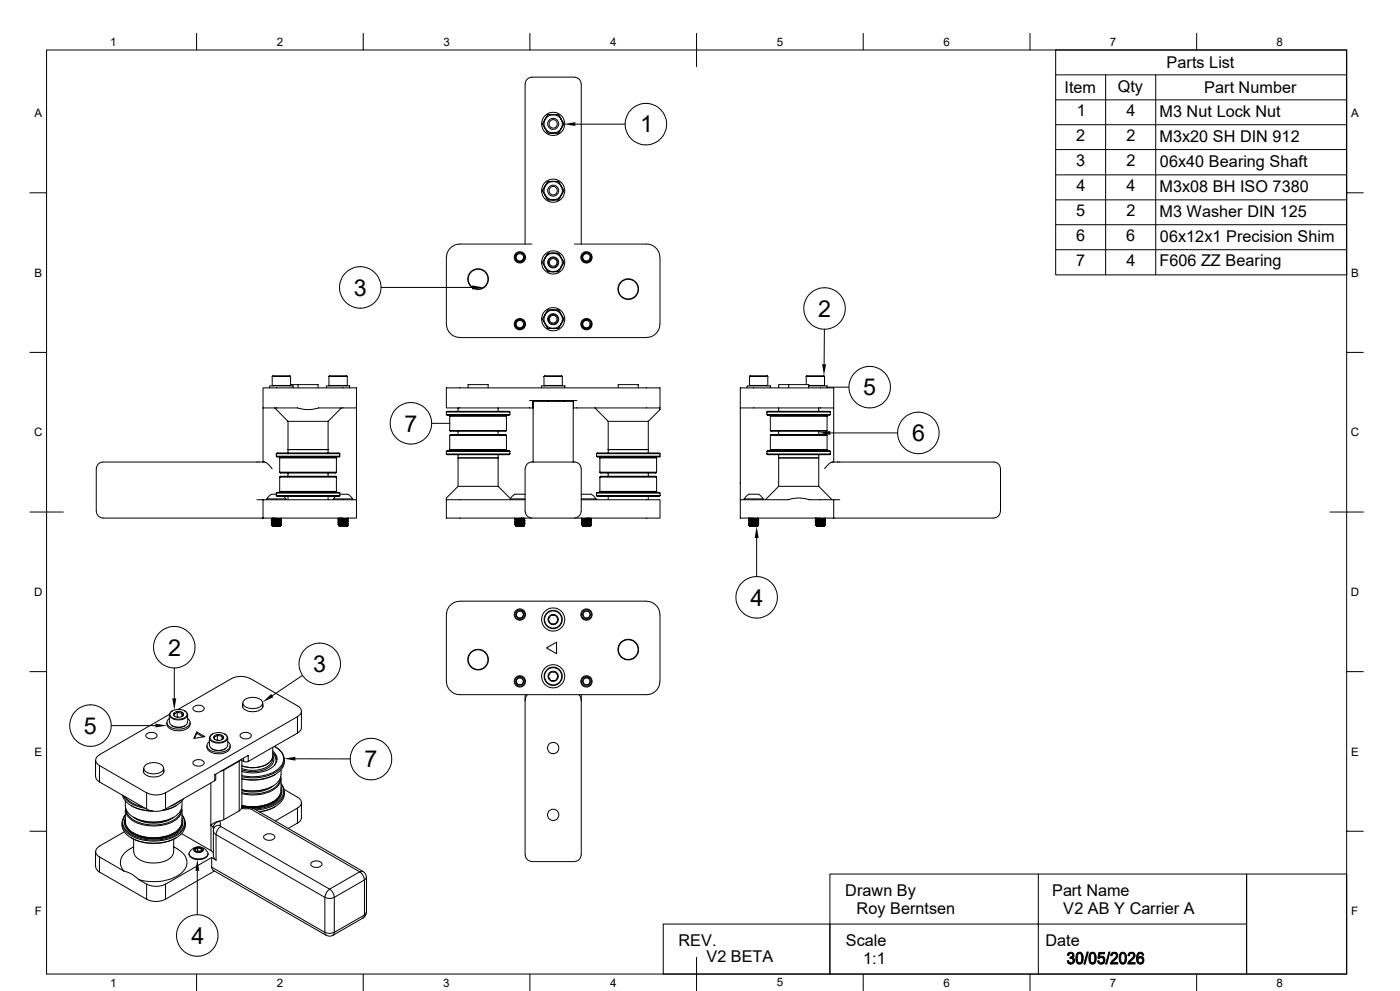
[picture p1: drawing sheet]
<svg xmlns="http://www.w3.org/2000/svg" width="420mm" height="297mm" viewBox="0 0 420 297" stroke-linecap="round" stroke-linejoin="round" font-family="sans-serif">
<defs><g id="words">
<g font-size="7">
<text x="192.1" y="39.7">1</text>
<text x="106.1" y="88.6">3</text>
<text x="245.5" y="95">2</text>
<text x="259" y="118.5">5</text>
<text x="121.3" y="129.4">7</text>
<text x="273.6" y="132.2">6</text>
<text x="225.2" y="181.5">4</text>
<text x="50.4" y="196.5">2</text>
<text x="94" y="201.4">3</text>
<text x="25.2" y="219.9">5</text>
<text x="109.3" y="230">7</text>
<text x="57.4" y="282.9">4</text>
</g>
<g font-size="4.9">
<text x="350" y="20.4">Parts List</text>
<text x="319.4" y="27.9">Item</text>
<text x="335.3" y="27.4">Qty</text>
<text x="361.3" y="27.9">Part Number</text>
<text x="323" y="34.8">1</text>
<text x="337.9" y="34.8">4</text>
<text x="347.8" y="34.9">M3 Nut Lock Nut</text>
<text x="322.9" y="42.3">2</text>
<text x="337.9" y="42.3">2</text>
<text x="347.8" y="42.4">M3x20 SH DIN 912</text>
<text x="322.8" y="49.7">3</text>
<text x="337.9" y="49.7">2</text>
<text x="348" y="49.9">06x40 Bearing Shaft</text>
<text x="322.9" y="57.3">4</text>
<text x="337.9" y="57.3">4</text>
<text x="347.8" y="57.5">M3x08 BH ISO 7380</text>
<text x="322.8" y="64.8">5</text>
<text x="337.9" y="64.8">2</text>
<text x="347.8" y="64.9">M3 Washer DIN 125</text>
<text x="322.9" y="72.3">6</text>
<text x="337.9" y="72.3">6</text>
<text x="348" y="72.4">06x12x1 Precision Shim</text>
<text x="322.8" y="79.7">7</text>
<text x="337.9" y="79.7">4</text>
<text x="347.8" y="79.8">F606 ZZ Bearing</text>
<text x="253.6" y="268.4">Drawn By</text>
<text x="315.6" y="268.4">Part Name</text>
<text x="257" y="273.9">Roy Berntsen</text>
<text x="319" y="273.9">V2 AB Y Carrier A</text>
<text x="203.6" y="283.5">REV.</text>
<text x="253.7" y="283.5">Scale</text>
<text x="313.6" y="283.5">Date</text>
<text x="212" y="288.5">V2 BETA</text>
<text x="259" y="289">1:1</text>
</g>
<g font-size="3.5">
<text x="33" y="13.7">1</text>
<text x="83" y="13.7">2</text>
<text x="133" y="13.7">3</text>
<text x="183" y="13.7">4</text>
<text x="233" y="13.7">5</text>
<text x="283" y="13.7">6</text>
<text x="333" y="13.7">7</text>
<text x="383" y="13.7">8</text>
<text x="10.3" y="35.1">A</text>
<text x="405.3" y="35.1">A</text>
<text x="10.3" y="83">B</text>
<text x="405.3" y="83">B</text>
<text x="10.2" y="130.8">C</text>
<text x="405.2" y="130.8">C</text>
<text x="10.2" y="178.6">D</text>
<text x="405.2" y="178.6">D</text>
<text x="10.3" y="226.4">E</text>
<text x="405.3" y="226.4">E</text>
<text x="10.4" y="274.3">F</text>
<text x="405.4" y="274.3">F</text>
<text x="33" y="295.7">1</text>
<text x="83" y="295.7">2</text>
<text x="133" y="295.7">3</text>
<text x="183" y="295.7">4</text>
<text x="233" y="295.7">5</text>
<text x="283" y="295.7">6</text>
<text x="333" y="295.7">7</text>
<text x="383" y="295.7">8</text>
</g>
</g></defs>
<g fill="none" stroke="#000" stroke-width=".3">
<path d="M14 15h390v276.9h-390zM59 10v5M109 10v5M159 10v5M209 10v10M259 10v5M309 10v5M359 10v5M404 15h-87.3v67.4h87.3M157.5 25.1v48.1M159.6 23.2a2.02 2.02 0 0 0-2 1.9M159.6 23.1h12.7"/>
<path d="M163.5 38.4l.1 .2M163.5 38.5l.1 .1M163.5 35.8l-.3 .4a1.42 1.42 0 0 0 .2 2.2l.1 .1M163.6 35.8l-.4 1.3 .4 1.4M163.6 35.6l-.1 .2M163.6 35.7l-.1 .1M163.6 38.6l.2 .4a1.1 1.1 0 0 0 1.6 .9h.5M163.6 35.8l-.2 .3a1.24 1.24 0 0 0-.2 1.7l.4 .7M163.6 38.5l.2 .5a1.05 1.05 0 0 0 1.5 .9h.6M163.6 38.5l1 1 1.3 .4M165.9 34.3h-.5a1.11 1.11 0 0 0-1.6 .9l-.2 .5M165.9 39.9h.1"/>
<path d="M165.9 34.3h.1M165.9 34.4l1.4 .4 1 .9M165.9 34.4l-1.4 .4-.9 .9M165.9 34.4h.6a1.07 1.07 0 0 1 1.5 .8l.5 .9a1.24 1.24 0 0 1 .2 1.7l-.4 .7M165.9 34.4h-.5a1.07 1.07 0 0 0-1.5 .8l-.3 .6M165.9 39.9h1.7M166 34.3h.5a1.11 1.11 0 0 1 1.6 .9l.2 .5M166 39.9h1.6M168.3 35.7l.4 1.4-.4 1.4M168.3 38.5l-1 1-1.4 .3M168.3 35.6l.1 .2M168.3 38.6l-.7 1.3"/>
<path d="M168.3 35.7l.1 .1M168.3 38.5l-.7 1.4M168.4 38.4l-.1 .2M168.4 35.8l.3 .4a1.42 1.42 0 0 1-.3 2.2v.1M168.4 38.5l-.1 .1M172.3 23.2a2.02 2.02 0 0 1 2 1.9M172.6 37.2h14.9M174.4 25.1v48.1M316.7 22.4h87.3M316.7 29.9h87.3M316.7 37.4h87.3M331.7 22.4v60"/>
<path d="M346.7 22.4v60M9 57.8h5M163.5 58.5l.1 .1M163.6 55.8l-.4 1.3 .4 1.4M163.6 55.7l-.1 .1M163.6 55.7l-.4 .5a1.15 1.15 0 0 0 0 1.9l.3 .4M163.6 58.6l.2 .4a1.06 1.06 0 0 0 1.3 .9h.8M163.6 55.8l-.2 .3a1.23 1.23 0 0 0-.2 1.8l.6 1.1a1.05 1.05 0 0 0 1.5 .9h.6M163.6 58.5l1 1 1.3 .4M165.9 54.4h-.5a1.38 1.38 0 0 0-1.8 1.2v.1M165.9 59.9h.1M165.9 54.4h.1"/>
<path d="M165.9 54.4l1.4 .4 1 1M165.9 54.4l-1.4 .4-.9 1M165.9 54.4h-.5a1.07 1.07 0 0 0-1.5 .8l-.3 .6M165.9 54.4h.6a1.07 1.07 0 0 1 1.5 .8l.3 .6M165.9 59.9h1.7M166 59.9h1.6M166 54.4h.5a1.38 1.38 0 0 1 1.8 1.2v.1M168.3 55.8l.4 1.3-.4 1.4M168.3 58.5l-1 1-1.4 .4M168.3 55.7l.1 .1M168.3 55.7l.4 .5a1.15 1.15 0 0 1 0 1.9l-.3 .4M168.3 58.6l-.7 1.3"/>
<path d="M168.3 55.8l.2 .3a1.23 1.23 0 0 1 .2 1.8l-.4 .6M168.3 58.5l-.7 1.4M168.4 58.5l-.1 .1M316.7 59.9h87.3M316.7 44.8h87.3M316.7 52.4h87.3M404 57.8h5M133.9 77.1v20.1M156.9 77.8l.2-.8-.1 .9-.5 .6-.8 .2-.6-.3-.7-1.1 .4-1.2 .9-.5 1.2 .4 .5 .9v.7l-.4 .6M156.9 77.9l-.7 .5-1.1-.3-.5-.8 .3-1 .8-.5 1.2 .3 .5 .9v.6l-.4 .6M157 78.2l-1 .4M159.6 73.2h-21.7a4 4 0 0 0-4 3.9"/>
<path d="M163.5 80l.1 .1M163.5 77.3l-.3 .4a1.42 1.42 0 0 0 .2 2.2l.2 .2M163.6 77.3l-.4 1.4 .4 1.4M163.6 77.2l-.1 .1M163.6 77.3l-.2 .3a1.23 1.23 0 0 0-.2 1.8l.4 .6M165.9 75.9h-.5a1.37 1.37 0 0 0-1.8 1.2v.1M165.9 75.9h.1M165.9 75.9l1.4 .4 1 1M165.9 75.9l-1.4 .4-.9 1M165.9 75.9h-.5a1.07 1.07 0 0 0-1.5 .8l-.3 .6M165.9 75.9h.6a1.07 1.07 0 0 1 1.5 .8l.3 .6M166 75.9h.5a1.37 1.37 0 0 1 1.8 1.2v.1"/>
<path d="M168.3 77.3l.4 1.4-.4 1.3M168.3 77.2l.1 .1M168.3 77.3l.2 .3a1.23 1.23 0 0 1 .2 1.8l-.4 .6M168.4 80l-.1 .1M168.4 77.3l.3 .4a1.42 1.42 0 0 1-.3 2.2l-.1 .2M172.3 73.2h21.7a4 4 0 0 1 4 3.9M177 78.2l-1.1 .4M177.1 77l-.2 .8M177.1 77l.1 .6-.4 .6-1 .5-1-.6-.3-1.2 .3-.8 .5-.3 .8-.2 .6 .2 .5 .6 .3 .6-.1 .7-.4 .5 .3-.4 .1-.8-.4-.8-.5-.3-.7-.1-.6 .2-.4 .5-.1 .9 .3 .7 .6 .3 .7-.1 .6-.4M198 77.1v20.1M316.7 67.4h87.3M316.7 74.8h87.3"/>
<path d="M114.3 86.1h27.3M133.9 97.2a4 4 0 0 0 4 3.9M154.8 96.1l.7-.4h.8l.9 .6 .2 1.1-.4 .8 .4-1.2-.7-1-1-.2-.6 .3-.4 .6-.1 .7 .3 .6 .8 .4 .6-.1a1.3 1.3 0 0 0 .8-1.3v.7l-.3 .6-.6 .3h-.8l-.5-.3-.4-.7-.1-.7zM157 98.2l-1 .4M163.5 97l.1 .2M163.5 97l.1 .1M163.5 94.3l-.3 .4a1.15 1.15 0 0 0 0 1.9l.3 .4M163.6 94.3l-.4 1.4 .4 1.4M163.6 94.2l-.1 .2M163.6 94.2l-.1 .1M163.6 97.1l.2 .4a1.13 1.13 0 0 0 1.3 1h.8M163.6 80.1l.2 .4a1.06 1.06 0 0 0 1.3 .9h.8"/>
<path d="M163.6 80l.2 .5a1.05 1.05 0 0 0 1.5 .9h.6M163.6 94.3l-.2 .3a1.23 1.23 0 0 0-.2 1.8l.4 .6M163.6 97l.2 .5a1.1 1.1 0 0 0 1.5 .9h.6M163.6 80l1 1 1.3 .4M163.6 97l1 1 1.3 .4M165.9 92.9h-.5a1.38 1.38 0 0 0-1.8 1.2v.1M165.9 98.5h.1M165.9 92.9h.1M165.9 81.4h.1M165.9 92.9l1.4 .4 1 1M165.9 93l-1.4 .3-.9 1M165.9 92.9h-.5a1.04 1.04 0 0 0-1.6 .9l-.2 .5"/>
<path d="M165.9 92.9h.6a1.04 1.04 0 0 1 1.6 .9l.2 .5M166 92.9h.5a1.38 1.38 0 0 1 1.8 1.2v.1M168.3 80.1l-1 .9-1.4 .4M168.3 94.3l.4 1.4-.4 1.3M168.3 97.1l-1 .9-1.4 .4M168.3 94.2l.1 .2M168.3 97.1l-.2 .4a1.13 1.13 0 0 1-1.3 1h-.8M168.3 80.1l-.2 .4a1.06 1.06 0 0 1-1.3 .9h-.8M168.3 94.2l.1 .1M168.3 80l-.2 .5a1.05 1.05 0 0 1-1.5 .9h-.7M168.3 94.3l.2 .3a1.23 1.23 0 0 1 .2 1.8l-.4 .6M168.3 97l-.2 .5a1.1 1.1 0 0 1-1.5 .9h-.7"/>
<path d="M168.4 97l-.1 .2M168.4 94.3l.3 .4a1.15 1.15 0 0 1 0 1.9l-.3 .4M168.4 97l-.1 .1M177 98.2l-1.1 .4M177.1 97l-.2 .8M177.1 97l-.1 1-1.1 .7-.6-.2-.6-.5-.2-1.1 .6-1 1.3-.2 .6 .4 .4 .7v.7l-.4 .7 .4-.8v-.6l-.9-1h-.8l-.5 .3-.4 .5-.1 .8 .5 .8 .5 .2 .6-.1 .6-.5M198 97.2a4 4 0 0 1-4 3.9M247.3 98.7l-.1 10.4M9 105.6h5M78.9 116.2h28v6.1h-11.4l-2.7 .5-1.7-.1-1.8-.4h-10.4zM80.9 116.2v-.5h7v.5M81.7 112.8l.1-.2h5.2l.2 .2"/>
<path d="M81.7 112.8h5.5M81.7 115.5h5.5M81.7 112.8v2.7l.1 .2M87.2 115.3h2.2v.9M87.2 112.8v2.7M87.2 115.5l-.2 .2M89.4 115.3h6v.9M97.9 116.2v-.5h7v.5M98.7 112.8l.1-.2h5.2l.2 .2M98.7 112.8h5.5M98.7 115.5h5.5M98.7 112.8l.1 2.9"/>
<path d="M104.2 112.8v2.7M104.2 115.5l-.2 .2M137.9 101.2h56.1M140.4 116.2v-.9h6v.9M162.4 116.2v-.5h7.1v.5M163.2 112.8l.2-.2h5.1l.2 .2M163.2 112.8h5.5M163.2 115.5h5.5M163.2 112.8v2.7l.2 .2M168.7 112.8v2.7M168.7 115.5l-.2 .2M185.5 116.2v-.9h6v.9"/>
<path d="M224.1 116.2v-.5h7v.5M224.8 112.8l.2-.2h5.2l.1 .2M224.8 112.8h5.5M224.8 115.5h5.5M224.8 112.8v2.7l.2 .2M230.3 112.8v2.7M230.3 115.5l-.1 .2M236.6 115.3h-3v.9M236.6 115.3h6v.9M236.6 115.3v.9M241.9 112.8l.1-.2h5.2l.2 .2M241.9 112.8h5.5"/>
<path d="M241.9 112.8v2.5M242.6 115.7h5.5v.5M242.6 115.5h4.8M247.4 112.8v2.7M247.4 115.5l-.2 .2M248.1 116h6.5M404 105.6h5M78.9 122.3v16.2M82.4 122.3l4 4M82.9 136.7l.2 .2h18.6l.2-.2M82.9 136.7h19M82.9 136l.2-.2h18.6l.2 .2"/>
<path d="M82.9 136h19M82.9 136v.7M83.9 137.2h17M83.9 137.2v4.3M84 137.1h16.8M84 136.9v.2M84 137.1l-.1 .1M86.4 126.3h12M86.4 134.7h12M86.4 126.3v9.5M98.4 134.7v1.1M100.8 136.9v.2"/>
<path d="M100.8 137.1l.1 .1M100.9 137.2v4.3M101.9 136v.7M102.4 122.3l-4 4v8.4M106.9 122.3v27.5M129.5 126.9h5.5M133.9 124.2l.3 .3h18.5l.3-.3M133.9 124.2h19.1M133.9 123.5l.3-.2h18.5l.3 .2M133.9 123.5h19.1M133.9 135.3l.3-.3h18.5l.3 .3M133.9 135.3h19.1"/>
<path d="M133.9 136.1l.3 .2h18.5l.3-.2M133.9 136.1h19.1M133.9 123.5v.7M133.9 135.3v.8M134.9 129l.2 .2h16.6l.2-.2M134.9 129h17M134.9 124.7h17M134.9 130.5l.2-.2h16.6l.2 .2M134.9 130.5h17M134.9 134.8h17M134.9 124.7v4.3M134.9 130.5v4.3"/>
<path d="M134.9 134.8l.1 .1M135 124.6h16.8M135 134.9h16.8M135 124.5v.1M135 134.9v.1M135 124.6l-.1 .1M137.4 137.2h12M137.4 137.2v8.6l-3.5 3.5v.5M137.4 122.3v1M137.4 129.2v1.1M137.4 136.3v.9M149.4 122.3v1"/>
<path d="M149.4 129.2v1.1M149.4 136.3v9.5M151.8 124.5v.1M151.8 134.9v.1M151.8 124.6l.1 .1M151.9 124.7v4.3M151.9 130.5v4.3M151.9 134.8l-.1 .1M153 123.5v.7M153 135.3v.8M158.8 120.1h14.3M159.9 120.1v2.2h-26v-6.1h64.1v6.1h-26v-2.2"/>
<path d="M159.9 138.5v-18.2h12.1v18.2M164.5 120.1v.2M167.4 120.1v.2M178.5 122.3l4 4M178.9 136.7l.3 .2h18.5l.3-.2M178.9 136.7h19.1M178.9 136l.3-.2h18.5l.3 .2M178.9 136h19.1M178.9 136v.7M180 137.2h17M180 137.2v4.3M180.1 137.1h16.7"/>
<path d="M180.1 136.9v.2M180.1 137.1l-.1 .1M182.5 126.3h12M182.5 134.7h12M182.5 126.3v9.5M194.5 134.7v1.1M196.8 136.9v.2M196.8 137.1l.2 .1M197 137.2v4.3M198 122.3v.5l-3.5 3.5v8.4M198 136v.7M222.1 122.3h28"/>
<path d="M230.1 124.2l.2 .3h18.6l.2-.3M230.1 124.2h19M230.1 123.5l.2-.2h18.6l.2 .2M230.1 123.5h19M230.1 135.3l.2-.3h18.6l.2 .3M230.1 135.3h19M230.1 136.1l.2 .2h18.6l.2-.2M230.1 136.1h19M230.1 123.5v.7M230.1 135.3v.8M231.1 129l.2 .2h16.6l.2-.2M231.1 129h17"/>
<path d="M231.1 124.7h17M231.1 130.5l.2-.2h16.6l.2 .2M231.1 130.5h17M231.1 134.8h17M231.1 124.7v4.3M231.1 130.5v4.3M231.1 134.8l.1 .1M231.2 124.6h16.8M231.2 134.9h16.8M231.2 124.5v.1M231.2 134.9v.1M231.2 124.6l-.1 .1"/>
<path d="M233.6 137.2h12M233.6 137.2v8.6l-4 4M233.6 122.3v1M233.6 129.2v1.1M233.6 136.3v.9M245.6 122.3v1M245.6 129.2v1.1M245.6 136.3v9.5M248 124.5v.1M248 134.9v.1M248 124.6l.1 .1M248.1 124.7v4.3"/>
<path d="M248.1 130.5v4.3M248.1 134.8l-.1 .1M249.1 123.5v.7M249.1 135.3v.8M249.1 129.8h20.1M250.1 138.5v-22.3h-28v39.1h4M9 153.5h10M28.9 140.5v12.7M28.9 153.2a2.02 2.02 0 0 0 2 2l48 .1M28.9 140.5a2.02 2.02 0 0 1 2-2h48.6l1.1 .7 1 1.3M77.1 149.8h1.8M78.9 155.3h4"/>
<path d="M78.9 155.3v-5.5h28v5.5h-4M80.1 149.8v-.3h5.7v.3M81.4 148.1h1.5M81.4 148.2l-1.3 1.4M81.4 155.6v.1M81.4 156.1h.1M81.4 156.6h.1M81.4 157.1h.1M81.4 157.1l.3 .3M81.4 156.6l.3 .2M81.4 156.2l.3 .1M81.4 155.7l.3 .1"/>
<path d="M81.5 157.5l.3 .3 2.3-.2M81.6 155.3h.1M81.7 155.3v.1M81.7 155.8v.1M81.7 156.3v.1M81.7 156.8v.1M81.7 157.3v.1M81.7 157.4l-.2 .1M81.7 156.9l-.3 .2M81.7 156.4l-.3 .1M81.7 155.9l-.3 .2M81.7 155.4l-.3 .2"/>
<path d="M82.1 155.3h-.4M82.9 155.3h20M82.9 155.3l-1.2 .1M82.9 147.8l.2-.2h18.6l.2 .2M82.9 147.8h19M82.9 148.5l.2 .3h18.6l.2-.3M82.9 148.5h19M82.9 147.8v.7M83.9 141.5l.2 .3h16.6l.2-.3M83.9 141.5h17M83.9 143l.2-.3h16.6l.2 .3M83.9 143h17"/>
<path d="M83.9 147.3h17M83.9 143v4.3M83.9 147.3l.1 .1M83.9 157.4h.5M83.9 157.4l-2.4 .1M84 147.4h16.8M84 147.4v.2M84.1 157.6l-1.4 .1M84.1 157.1l-2.4 .2M84.1 156.6l-2.4 .2M84.1 156.1l-2.4 .2M84.1 155.6l-2.4 .2"/>
<path d="M84.1 157.6l-.5 .1M84.1 157.1l-2.4 .3M84.1 156.6l-2.4 .3M84.1 156.1l-2.4 .3M84.1 155.6l-2.4 .3M84.1 157.6h.1M84.1 156.1h.1M84.1 156.6h.1M84.1 157.1h.1M84.1 157.1l.3 .2M84.1 156.6l.3 .2M84.1 156.1l.3 .2"/>
<path d="M84.1 155.6l.3 .2M84.3 155.3h.1M84.4 157.4l-.3 .2M84.4 157.4l-1.7 .3h.9M84.4 157.3l-.5 .1M84.4 156.8l-3 .3M84.4 156.3l-3 .3M84.4 155.8l-3 .3M84.4 155.3l-3 .3M84.4 156.9l-3 .2M84.4 156.4l-3 .2M84.4 155.9l-3 .3"/>
<path d="M84.4 155.4l-3 .3M84.4 155.3v.1M84.4 155.8v.1M84.4 156.3v.1M84.4 156.8v.1M84.4 157.3v.1M84.4 156.9l-.3 .2M84.4 156.4l-.3 .2M84.4 155.9l-.3 .2M84.4 155.4l-.3 .2M85.2 148.8l.5 .8M86.4 141.8v.9"/>
<path d="M86.4 148.8v1M98.4 141.8v.9M98.4 148.8v1M100.1 149.8v-.3h5.7v.3M100.6 148.8l-.5 .8M100.8 147.4v.2M100.9 143v4.3M100.9 147.3l-.1 .1M101.4 155.6v.1M101.4 156.1h.1M101.4 156.6h.1M101.4 157.1h.1"/>
<path d="M101.4 157.1l.3 .3M101.4 156.6l.3 .2M101.4 156.2l.3 .1M101.4 155.7l.3 .1M101.6 157.5l.2 .3 2.3-.2M101.6 155.3h.1M101.7 155.3v.1M101.7 155.8v.1M101.7 156.3v.1M101.7 156.8v.1M101.7 157.3v.1M101.9 148.1h2.5"/>
<path d="M101.9 147.8v.7M102.1 155.3h-.4M102.9 155.3l-1.5 .3M104 157.4h.4M104 157.4l-2.4 .1M104.1 157.1l.3 .3h-.4M104.1 156.6l.3 .2-3 .3M104.1 155.6l.3 .2-3 .3M104.1 155.6l-2.2 .2-.5 .3M104.1 157.6h.1M104.1 156.1h.1M104.1 156.6h.1"/>
<path d="M104.1 157.1h.1M104.1 156.1l.3 .2M104.1 157.6l-1.4 .1M104.1 157.1l-2.4 .2M104.1 156.6l-2.4 .2M104.1 156.1l-2.4 .2M104.1 155.6l-2.4 .2M104.1 157.6l-.5 .1M104.1 157.1l-2.5 .4M104.1 156.6l-2.7 .5M104.1 156.1l-2.7 .4M104.3 155.3l-2.9 .3"/>
<path d="M104.4 156.9l-.3 .2M104.4 156.4l-.3 .2M104.4 155.9l-.3 .2M104.4 155.4l-.3 .2M104.4 157.4l-.3 .2M104.4 156.3l-3 .3M104.4 148.2l1.3 1.4M104.4 156.8l-3 .3M104.4 155.3l-3 .4M104.4 155.8v.1M104.4 156.3v.1M104.4 157.3v.1"/>
<path d="M104.4 157.4l-1.7 .3h.9M104.4 156.4l-3 .2M104.4 155.9l-3 .3M133.9 149.8v5.5h64.1v-5.5h-23.6M133.9 149.8h23.6M137.4 145.8h12M149.4 145.8l3.7 3.6M154.4 155.7h.1M154.4 156.2v.1M154.4 156.7v.1M154.4 157.2v.1M154.4 157.3l.4 .1"/>
<path d="M154.4 156.8l.4 .2M154.4 156.3l.4 .2M154.4 155.8l.4 .2M154.5 155.3l.3 .1M154.8 155.4v.1M154.8 156h.1M154.8 156.5h.1M154.8 157h.1M154.8 157.4v.1M154.8 157.5l-.2 .1M154.8 157l-.4 .2M154.8 156.5l-.4 .2"/>
<path d="M154.8 156l-.4 .2M154.8 155.5l-.4 .2M156.8 155.3l-2 .1M157.1 156.8l.3 .2-3 .2M157.1 157.2l-2.3 .2M157.1 156.7l-2.3 .3M157.1 156.2l-2.3 .3M157.1 155.7l-2.3 .3M157.1 157.3l-2.3 .2M157.1 156.8l-2.3 .2M157.1 156.3l-2.3 .2M157.1 155.7h.1"/>
<path d="M157.1 156.2v.1M157.1 156.7v.1M157.1 157.2v.1M157.1 157.7h.1M157.1 157.3l.3 .1M157.1 156.3l.3 .2M157.1 155.7l.3 .3M157.4 157.4l-.3 .4h-2.3l-.2-.2M157.4 157.4l-2.8 .2M157.4 148.1h-1a2.83 2.83 0 0 0-3.1 1l-.2 .4M157.4 156.5l-3 .2M157.4 156l-3 .2"/>
<path d="M157.4 155.4l-3 .3M157.4 157l-3 .3M157.4 156.5l-3 .3M157.4 156l-3 .3M157.4 155.5l-3 .3M157.4 155.4l-.4-.1-2.2 .2M157.4 148.2h.1M157.4 155.4v.1M157.4 156.5h.1M157.4 157h.1M157.4 157l-.3 .2M157.4 156.5l-.3 .2"/>
<path d="M157.4 156l-.3 .2M157.4 155.5l-.3 .2M157.5 149.5h-4.4v.3M157.5 140.5v12.7M157.6 140.5a2.02 2.02 0 0 1 2-2h12.7a2.02 2.02 0 0 1 2 2M157.6 153.2a2.02 2.02 0 0 0 2 2M174.3 153.2a2.02 2.02 0 0 1-2 2M174.4 149.5h4.4M174.4 140.5v12.7M174.5 155.7h.1M174.5 156.2v.1M174.5 156.7v.1"/>
<path d="M174.5 157.2v.1M174.5 157.3l.3 .1M174.5 156.8l.3 .2M174.5 156.3l.3 .2M174.5 155.8l.3 .2M174.5 148.1h3M174.5 148.2h-.1M174.5 155.3l.3 .1M174.8 155.4v.1M174.8 156h.1M174.8 156.5h.1M174.8 157h.1"/>
<path d="M174.8 157.4v.1M174.8 157.5l-.1 .1M174.8 157l-.3 .2M174.8 156.5l-.3 .2M174.8 156l-.3 .2M174.8 155.5l-.3 .2M176.8 155.3l-2 .1M177.1 156.8l.4 .2-3 .2M177.1 157.7h.1M177.1 155.7h.1M177.1 156.2v.1M177.1 156.7v.1"/>
<path d="M177.1 157.2v.1M177.1 157.3l.3 .1M177.1 156.3l.4 .2M177.1 155.7l.4 .3M177.1 157.2l-2.3 .2M177.1 156.7l-2.3 .3M177.1 156.2l-2.3 .3M177.1 155.7l-2.3 .3M177.1 157.3l-2.3 .2M177.1 156.8l-2.3 .2M177.1 156.3l-2.3 .2M177.2 157.7h-.1"/>
<path d="M177.4 157.4l-.3 .4h-2.3l-.1-.2M177.4 157.4l-2.7 .2M177.4 148.2l.8 .6 .6 .8M177.5 156l-3 .3M177.5 155.4l-.5-.1-2.2 .2M177.5 155.4v.1M177.5 156.5h.1M177.5 157h.1M177.5 157l-.4 .2M177.5 156.5l-.4 .2M177.5 156l-.4 .2M177.5 155.5l-.4 .2"/>
<path d="M177.5 156.5l-3 .2M177.5 156l-3 .2M177.5 155.4l-3 .3M177.5 157l-3 .3M177.5 156.5l-3 .3M177.5 155.5l-3 .3M178.8 149.5v.3M178.9 147.8l.3-.2h18.5l.3 .2M178.9 147.8h19.1M178.9 148.5l.3 .3h18.5l.3-.3M178.9 148.5h19.1M178.9 147.8v.7"/>
<path d="M180 141.5l.2 .3h16.6l.2-.3M180 141.5h17M180 143l.2-.3h16.6l.2 .3M180 143h17M180 147.3h17M180 143v4.3M180 147.3l.1 .1M180.1 147.4h16.7M180.1 147.4v.2M182.5 141.8v.9M182.5 148.8v1M194.5 141.8v.9"/>
<path d="M194.5 148.8v1M196.8 147.4v.2M197 143v4.3M197 147.3l-.2 .1M198 147.8v.7M222.1 149.8h14.4l2.5-.5 1.9 .1 1.8 .4h7.4M223.2 149.8v-.3h5.7v.3M224.6 148.1h3M224.6 157.4l.3 .2M224.6 155.8v.1M224.6 156.3v.1M224.6 148.2l-1.3 1.4"/>
<path d="M224.6 156.4l.3 .2M224.7 155.3h-.1M224.9 157.6h.1M224.9 155.6h.1M224.9 156.1h.1M224.9 156.6h.1M224.9 157.1l-.3 .2M224.9 156.6l-.3 .2M224.9 156.1l-.3 .2M224.9 155.6l-.3 .2M225 155.3l-.4 .1M226.1 155.3l-1.5 .1 .3 .2"/>
<path d="M226.1 155.3h20M227.3 156.4l.3 .2-3 .3M227.3 157.4l-2.4 .2M227.3 156.9l-2.4 .2M227.3 156.4l-2.4 .2M227.3 155.9l-2.4 .2M227.3 155.4l-2.4 .2M227.3 156.9l.3 .2M227.3 155.3v.1M227.3 155.8v.1M227.3 156.3v.1M227.3 156.8v.1"/>
<path d="M227.3 157.4h.1M227.3 157.4l.2 .1M227.3 155.9l.3 .2M227.3 155.4l.3 .2M227.4 155.3l-2.5 .3M227.5 157.5l-.3 .3-2.3-.2M227.5 157.5l-2.6 .1M227.6 157.1l-3 .3M227.6 156.1l-3 .2M227.6 155.6l-3 .2M227.6 156.6l-3 .3 .3 .2M227.6 156.1l-3 .3"/>
<path d="M227.6 155.7l-3 .2 .3 .2M227.6 157.1l-.6 .3-2.1 .2M227.6 156.6l-.5 .3-2.2 .2M227.6 156.2l-2.7 .4M227.6 155.7l-2.7 .4M227.6 148.2l1.3 1.4M227.6 155.6v.1M227.6 156.1h.1M227.6 156.6h.1M227.6 157.1h.1M233.6 145.8h12M244.6 157.4l.3 .2"/>
<path d="M244.6 155.3v.1M244.6 155.8v.1M244.6 156.3v.1M244.6 156.8v.1M244.6 157.3v.1M244.6 156.9l.3 .2M244.6 156.4l.3 .2M244.6 155.4l.3 .2M244.7 155.3h-.1M244.9 157.6h.1M244.9 155.6h.1M244.9 156.1h.1"/>
<path d="M244.9 156.6h.1M244.9 157.1l-.3 .2M244.9 156.6l-.3 .2M244.9 156.1l-.3 .2M244.9 155.6l-.3 .2M245.1 155.3h-.5M245.6 145.8l4 4M246.1 155.3l-1.5 .1M246.1 155.3h4M247.3 156.4l.3 .2-3 .2M247.3 157.4l-2.4 .2M247.3 156.8l-2.4 .3"/>
<path d="M247.3 156.3l-2.4 .3M247.3 155.8l-2.4 .3M247.3 155.3l-2.4 .3M247.3 156.9l-2.4 .2M247.3 156.4l-2.4 .2M247.3 155.9l-2.4 .2M247.3 155.4l-2.4 .2M247.3 155.3v.1M247.3 155.8v.1M247.3 156.3v.1M247.3 156.8v.1M247.3 157.4h.1"/>
<path d="M247.3 157.4l.2 .1M247.3 156.9l.3 .2M247.3 155.9l.3 .2M247.3 155.4l.3 .2M247.4 140.5l1.5-1.6 .7-.4h48.5a2.02 2.02 0 0 1 2 2M247.4 155.3h-.1M247.5 157.5l-.3 .3-2.3-.2M247.5 157.5l-2.6 .1M247.6 157.1l-3 .2M247.6 156.1l-3 .2M247.6 155.6l-3 .2M247.6 157.1l-3 .3"/>
<path d="M247.6 156.6l-3 .3M247.6 156.1l-3 .3M247.6 155.7l-3 .2 .3 .2M247.6 155.6v.1M247.6 156.1h.1M247.6 156.6h.1M247.6 157.1h.1M247.6 157.1l-.3 .3M247.6 156.6l-.3 .2M247.6 156.2l-.3 .1M247.6 155.7l-.3 .1M251.9 149.8h-1.8v5.5"/>
<path d="M300.1 153.2a2.02 2.02 0 0 1-2 2l-48 .1M300.1 140.5v12.7M398.9 153.5h10.1M227 161.2v11.6M133.9 184.2v20M137.9 180.2h56.1M137.9 180.2a4 4 0 0 0-4 4M155.3 183.2h.7a1.04 1.04 0 0 1 1 1.2l-.2 .2a1.15 1.15 0 0 1-1.5 .6l-.2-.5a.83 .83 0 0 1 .1-1.3zM164 194.2l3-1.8v3.5zM165.2 184.4l1.5 .1 .7 1.1-.5 .9a1.4 1.4 0 0 1-1.6 .4l-.8-1.2zM175.3 185.2l.6 .1 .6-.1M175.3 183.2a1.12 1.12 0 0 0 .1 2"/>
<path d="M175.3 183.2h.6a1.04 1.04 0 0 1 1.1 1.2l-.1 .2a1.15 1.15 0 0 1-1.6 .6l-.2-.5a.83 .83 0 0 1 .2-1.3zM175.4 183.2a1.13 1.13 0 0 1 1.5 .4 1.13 1.13 0 0 1-.4 1.6M194 180.2a4 4 0 0 1 4 4M198 184.2v20M9 201.3h5M33.4 217.5h13.2M50 216.5v.5M50.8 214.2v2.2M50.8 214.1l-21 12.1M50.8 215.3a1.54 1.54 0 0 0-.6 1.7 1.54 1.54 0 0 0 1.3 1.1 4.7 4.7 0 0 0 5.4-1l.1-.9-.7-.9M50.8 216.4a3.1 3.1 0 0 0 4.5 1.2l.8-.6 .2-.6M51.4 213.3a3.5 3.5 0 0 1 4.7 .5 1.75 1.75 0 0 1-2 1.7 2.61 2.61 0 0 1-3.1-1.4z"/>
<path d="M51.6 217.5l.1 .1M51.6 213.1a1.19 1.19 0 0 0-.8 1.2 1.19 1.19 0 0 0 1 1.1 3.4 3.4 0 0 0 4.5-1l-.1-.6-.7-.7M51.7 213l-.1 .1M52.2 213.7a1.89 1.89 0 0 1 2.9 .4 1.74 1.74 0 0 1-3.1 0zM52.3 200.2v9.1M53.1 214.9l.5 .1M53.2 213.4v1.5M53.2 213.4l-.5 .4a.41 .41 0 0 0-.6 .3 .41 .41 0 0 0 .3 .5l.1 .2M53.2 213.4l.7 .3 .7-.1M53.5 212.6l16-9.2a6.4 6.4 0 0 1 5.6 0l14.1 8.1a1.68 1.68 0 0 1 1.2 1.6 1.68 1.68 0 0 1-1.2 1.7M54.6 213.6v1.2M54.6 213.6l.1 .4a.37 .37 0 0 1 .2 .5 .37 .37 0 0 1-.4 .3"/>
<path d="M55.4 213l.1 .1M55.5 217.5a3.9 3.9 0 0 1-3.8 .1M56.3 214.2v2.2M57 216.5a2.51 2.51 0 0 1-2.9 2.5 3.7 3.7 0 0 1-4-1.7v-.3M58.1 211.9a2.09 2.09 0 0 1 3.2 .4 1.95 1.95 0 0 1-3.4 0zM59 219.4l2.5 1.4-3.4 .5zM59 219.4l-.7 1.9M59 219.8l1.9 1.1M63.7 220h-.1M67.4 220h.1M72.8 211.1a2.07 2.07 0 0 0 2.5 2.2 3.1 3.1 0 0 0 3.6-1.6l-.1-.6M72.8 210.7v1.3"/>
<path d="M73.3 209.8a4 4 0 0 1 5.4 .6 1.87 1.87 0 0 1-2.1 1.9 2.99 2.99 0 0 1-3.7-1.6zM78.8 210.7v1.3M89.2 214.8v4.9l-14.7 8.5v-1.8l-10.1 5.8v1.8M89.2 214.8l-39.5 22.8M90.4 213.1v5.3l-.3 .5-.9 .8M90.7 202.4l-9 6.1M133.9 204.2a4 4 0 0 0 4 4h56.1a4 4 0 0 0 4-4M155.4 203.2h.6a1.13 1.13 0 0 1 1.1 1l-.3 .5a1.04 1.04 0 0 1-1.6 .3l-.2-.4a1.1 1.1 0 0 1 .3-1.4zM157.5 208.2v48M158.2 208.2l-.5 .8-.2 1M165.2 201.5h1.5l.7 1.1-.5 .9a1.4 1.4 0 0 1-1.6 .5l-.8-1.3zM173.7 208.2l.5 .8 .2 1"/>
<path d="M174.4 208.2v48M175.3 205.2l.6 .2 .6-.2M175.3 203.2a1.12 1.12 0 0 0 .1 2M175.3 203.2h.6a1.13 1.13 0 0 1 1.2 1l-.3 .5a1.04 1.04 0 0 1-1.5 .3l-.3-.4a1.1 1.1 0 0 1 .3-1.4zM175.4 203.2a1.13 1.13 0 0 1 1.5 .4 1.13 1.13 0 0 1-.4 1.6M404 201.3h5M28.7 227.8v4.9M28.7 232.7l.3 .9 .9 .8M29.8 229.4l14.2 8.2v4.9l-14.2-8.1zM29.9 226.2a1.68 1.68 0 0 0-1.2 1.6 1.68 1.68 0 0 0 1.2 1.6M36.7 238.3a7.9 7.9 0 0 0 7 4.6l1.9 .2M37 238.5a8.9 8.9 0 0 0 6.6 3.7"/>
<path d="M37.5 238.8a8.5 8.5 0 0 0 5.2 3M43.1 230.6a2.07 2.07 0 0 0 2.5 2.2 3.1 3.1 0 0 0 3.6-1.6l-.1-.6M43.1 230.3v1.2M43.6 229.4a4 4 0 0 1 5.4 .6 1.87 1.87 0 0 1-2.1 1.9 2.99 2.99 0 0 1-3.8-1.6zM43.9 220a2.09 2.09 0 0 1 3.2 .5 1.95 1.95 0 0 1-3.4 0zM44 237.6a6.1 6.1 0 0 0 5.6 0M49.1 230.3v1.2M49.7 237.6v4.9M54.1 239.9l-2.9 1.7M55.1 239.4a8.7 8.7 0 0 1-6.2 3.4M58.1 228.2a2.09 2.09 0 0 1 3.2 .4 1.95 1.95 0 0 1-3.4 0zM62.1 223.5v.4"/>
<path d="M62.8 221.1l.1 2.3a3.1 3.1 0 0 0 4.4 1.1l.8-.6 .2-.5M62.9 222.2a1.54 1.54 0 0 0-.7 1.7 1.54 1.54 0 0 0 1.3 1.2 4.7 4.7 0 0 0 5.4-1l.1-1-.7-.9M63.2 234.7v12.7l.8 .6M63.4 220.2a3.5 3.5 0 0 1 4.7 .5 1.75 1.75 0 0 1-2 1.8 2.61 2.61 0 0 1-3.1-1.5zM63.6 224.5a4 4 0 0 0 3.9 0M63.7 220a1.19 1.19 0 0 0-.8 1.2 1.19 1.19 0 0 0 .9 1.1 3.4 3.4 0 0 0 4.5-.9l-.1-.6-.7-.8M64.2 220.6a1.89 1.89 0 0 1 2.9 .4 1.74 1.74 0 0 1-3 0zM64.4 234l-14.7 8.5M64.7 233.6l-.3 .4M64.7 232v1.6M65.2 220.3l-.6 .5a.46 .46 0 0 0-.4 .4 .46 .46 0 0 0 .3 .5M65.2 220.3l.6 .3 .8-.1"/>
<path d="M65.2 220.3v1.6h.4M66.6 220.5l.2 .6a.31 .31 0 0 1 .1 .3 .31 .31 0 0 1-.3 .3h-.1M66.6 220.5v1.2M67.1 230.8l-.8 .3M67.1 230.8l4.7-2.7v14.9l-4.7 2.7M67.1 230.8v14.9M68.3 221.1v2.3M69 223.5a2.51 2.51 0 0 1-2.9 2.4 3.7 3.7 0 0 1-4-1.7v-.3M72.2 220a2.09 2.09 0 0 1 3.2 .5 1.95 1.95 0 0 1-3.4 0zM72.3 227.6l-.6 .5M72.6 227.5l-.1 14.8M73.1 228.2l.4 .1 .9-.1"/>
<path d="M73.1 227.2v1l-.5-.3M81.5 235.8a11.2 11.2 0 0 1-8.9 1.2M81.8 226.7a4.1 4.1 0 0 1-3.8 3.1 9.4 9.4 0 0 1-5.4-.3M81.8 225a2.95 2.95 0 0 1-.5 5.2 11.5 11.5 0 0 1-8.7 1M81.8 226.4a2.78 2.78 0 0 1-1.9 4 10.2 10.2 0 0 1-7.3 .4M81.8 225.5l.9 1.1 .4 1.1M81.8 225.8a2.62 2.62 0 0 1 .5 3.6M81.8 224v3.5a4.1 4.1 0 0 1-3.8 3.1 9.4 9.4 0 0 1-5.4-.3M82.3 223.6a4.1 4.1 0 0 1 2.5 5.3 10.5 10.5 0 0 1-9.6 3.9l-2.6-.3M82.4 232.2a14.6 14.6 0 0 1-9.8 1.3M82.4 223.7a4.1 4.1 0 0 1 2.2 6 11.1 11.1 0 0 1-9.4 3.4l-2.6-.3M82.5 232.1l-.1 .1"/>
<path d="M84 238.2a8 8 0 0 1-7 3.8h-1.6M84.1 233.3a5.5 5.5 0 0 1-4.6 4.1 13.8 13.8 0 0 1-6.9 .2M84.2 232.8a4.4 4.4 0 0 1-3.3 4.5 14.1 14.1 0 0 1-8.3 .6M84.3 234.9a3.7 3.7 0 0 1-1.2 5.9 12.8 12.8 0 0 1-6.2 1.9M84.3 236.4a3.9 3.9 0 0 1-2.3 4.3M84.3 233.4v3.5a5.7 5.7 0 0 1-5.3 4.5 14.7 14.7 0 0 1-6.4 0 13.4 13.4 0 0 0 9.3-1M84.3 235a3.8 3.8 0 0 1-1.6 5.7 12.6 12.6 0 0 1-6.3 1.7M84.3 230.7a5.2 5.2 0 0 1-4.5 5.8 15 15 0 0 1-7.2 .2 13.5 13.5 0 0 0 9.3-1M84.3 235.9a3.8 3.8 0 0 1-2.1 4.7 13.2 13.2 0 0 1-6.4 1.5M85.3 236.6l3.9 2.3a1.68 1.68 0 0 1 1.2 1.6 1.68 1.68 0 0 1-1.2 1.6M85.3 237.3a5.1 5.1 0 0 1-4.1 5.1l-3.4 .8M85.3 227.7a4.8 4.8 0 0 1-3.3 4.7 14.8 14.8 0 0 1-9.4 1"/>
<path d="M88.6 227.4l16.5 .1M9 249.1h5M28.7 255.2v4.5M28.7 259.7l.3 .9 .9 .7M29.9 253.6a1.68 1.68 0 0 0-1.2 1.6 1.68 1.68 0 0 0 1.2 1.6M36.6 246.6a5 5 0 0 0 3.5 4.9 13.9 13.9 0 0 0 14.4-1.6l.9-1.6 .2-1M37.3 249.3l-7.5 4.3M37.6 244.3a3.5 3.5 0 0 0 1 5.3 13.9 13.9 0 0 0 15 0 3.5 3.5 0 0 0 1-5.3M37.6 245.2a4 4 0 0 0 2.5 4.9 13.4 13.4 0 0 0 13.2-.8 3.4 3.4 0 0 0 1.3-4.1M37.6 240v1.5M37.6 242.7v3.6M37.6 244.2a3.7 3.7 0 0 0 1 5.8 14.2 14.2 0 0 0 15.6-.5 3.6 3.6 0 0 0 .4-5.3"/>
<path d="M37.6 245.7a3.9 3.9 0 0 0 2.4 4.3M37.7 242.1a4 4 0 0 0 2.7 4.2 13.1 13.1 0 0 0 12.6-.8l1.2-1.4 .3-1v-1M37.8 242.7a5.6 5.6 0 0 0 4.8 4.1 11.5 11.5 0 0 0 10.9-2.2l.6-.9 .3-1M37.9 247.5a8 8 0 0 0 7.3 3.8 9.7 9.7 0 0 0 8.9-3.3l.2-.5M39.4 241.5a12.7 12.7 0 0 0 6.6 1.6M39.4 251.1a14.6 14.6 0 0 0 13.3 .1M40.1 245l.1 .1M40.1 249.7a13.4 13.4 0 0 0 12.1 0M40.1 253.8a5.7 5.7 0 0 0-4 4.8l.4 1.5 .7 1M40.1 251.5v3.7a4.2 4.2 0 0 0 3.9 3.2 8 8 0 0 0 7.7-1.9l.4-1.3M40.4 245.2a11.1 11.1 0 0 0 11.4 0M44 242.5a6.1 6.1 0 0 0 5.6 0"/>
<path d="M52.1 253.8a6.2 6.2 0 0 1 4 4.5 5.8 5.8 0 0 1-4.6 5.1 16.8 16.8 0 0 1-9.9 .2M52.1 251.5v3.7M52.2 245a13.2 13.2 0 0 1-11.9 .1M52.7 241.6l-1.9 .8-2.2 .5M52.9 241.5l-.2 .1M52.9 251.1l-.2 .1M54.6 245.7a3.9 3.9 0 0 1-2.4 4.3M54.6 240a4.8 4.8 0 0 1-3.5 5.4 12.7 12.7 0 0 1-12.3-1.4l-1-1.5-.2-1M54.6 242.7v3.6a5.3 5.3 0 0 1-4.3 4.2 12.8 12.8 0 0 1-11.5-1.8l-1-1.4-.2-1M55.6 246.6v.7M56.7 255.8a2.44 2.44 0 0 0 2.9 1.8 2.35 2.35 0 0 0 2.8-1.8M58.3 254.3a1.83 1.83 0 0 1 2.7 .4 1.71 1.71 0 0 1-2.9 0z"/>
<path d="M59.3 254l-.4 .4a.33 .33 0 0 0-.5 .1 .33 .33 0 0 0 .2 .5l.1 .1M59.3 254l.4 .3a.54 .54 0 0 1 .6-.1 .54 .54 0 0 1 .3 .6l-.3 .4M59.3 254v1M60.4 254.2a1.21 1.21 0 0 0-1.9 .6l.3 .3M60.4 254.2a.59 .59 0 0 1 .2 .8 .59 .59 0 0 1-.7 .3l-1.1-.2M60.4 254.2v.9l-1.1-.1-.5 .2M62.2 255.3a3.1 3.1 0 0 0-2.9-1.5 3.1 3.1 0 0 0-2.6 2 3.2 3.2 0 0 0 4.3 1.4 1.4 1.4 0 0 0 1.2-1.9M63.2 247.3h.1M63.2 254.9l.8 .7M63.3 247.3h.1M63.5 257v2.9M63.5 259.9l.1 .5 .4 .4"/>
<path d="M64 248l.1 .4M64.1 256.6v.4l.8 .7M64.1 249v.5l.8 .6M64.8 250.1v7.7l-1.3-.8-13.8 8v4.5M64.8 250.1l32.7 18.8v10.5l-34-19.5M65.9 246.1l.1 1.3a1.57 1.57 0 0 0-2 1.6v7.6M65.9 246.1a2.13 2.13 0 0 0-1.9 1.9M65.9 246.1l-1.3 .3-1.3 .9v7.6l-8.8-5M66 247.3l.3 .4M66.2 247.7a3.1 3.1 0 0 0-1.4 2.4M66.2 247.7l32.7 18.8 9-5.2M67.1 245.7l-1.2 .4"/>
<path d="M72.4 242.3l-.7 .7M72.5 242.3l2.1 .1M72.6 241.9l1.8 .1M72.6 241.8l1.2 .2M72.6 241.6l1.9 .4M72.8 242l-.3 .4M74.4 242h.9l.9 .4M74.4 242l.2 .4M74.6 242.4l.6 .1M75.3 242.5l32.6 18.8M76.2 242.4l32.7 18.8M76.2 242.4l-.9 .1"/>
<path d="M79.3 250.4a2.09 2.09 0 0 1 3.2 .5 1.95 1.95 0 0 1-3.4 0zM82.4 241.9l-2.1 .9-2.4 .5M82.5 241.8l-.1 .1M89.2 242.2v4.5M89.2 246.7l-2.7 1.6M89.2 242.2l-6.6 3.8M90.4 240.5v4.9l-.3 .6-.9 .7M93.4 258.5a2.09 2.09 0 0 1 3.2 .5 1.95 1.95 0 0 1-3.4 0zM157.6 256.2a2.1 2.1 0 0 0 2 2h12.7a2.02 2.02 0 0 0 2-2M404 249.1h5M37.2 261.1l-7.4-4.3v4.6l14.2 8.1v-4.5l-2.4-1.4M37.2 261.1l2.3 .9 2.1 1.6"/>
<path d="M44 269.5a6.1 6.1 0 0 0 5.6 0M44 265a6.1 6.1 0 0 0 5.6 0M59.2 261v13.1M63.9 260.8l34 19.5M64.3 261l-14.6 8.5M97.5 279.4a3.1 3.1 0 0 0 2.8 0 1.42 1.42 0 0 1-1.4 1.2 1.42 1.42 0 0 1-1.4-1.2zM98.3 267l.3-.3a.98 .98 0 0 1 1.3 .8l.4 1.4a3.1 3.1 0 0 1-2.8 0l.1-.6zM100.3 268.9l9-5.2v10.5l-9 5.2zM108.9 261.2a1.48 1.48 0 0 1 .4 2.5 3.1 3.1 0 0 0-1.4-2.4M108.9 261.2l-1 .1M108.9 275.1l-9 5.2M109.9 273.4l-.3 1-.7 .7z"/>
<path d="M109.9 262.9v10.5M199 276.9h50v15h-50zM249 262h125v29.9h-125zM249 276.9h125M311.5 262v29.9M374 262h30v29.9h-30zM59 291.9v5M109 291.9v5M159 291.9v5M209 286.9v10M259 291.9v5M309 291.9v5"/>
<path d="M359 291.9v5"/>
<circle cx="165.9" cy="37.1" r="3.5"/>
<circle cx="165.9" cy="37.1" r="1.64"/>
<circle cx="165.9" cy="37.1" r="1.25"/>
<circle cx="193.8" cy="37.2" r="6.2"/>
<circle cx="165.9" cy="57.1" r="3.5"/>
<circle cx="165.9" cy="57.2" r="1.64"/>
<circle cx="165.9" cy="57.2" r="1.25"/>
<circle cx="155.9" cy="77.1" r="1.69"/>
<circle cx="156" cy="77.1" r="1.11"/>
<circle cx="165.9" cy="78.7" r="3.5"/>
<circle cx="165.9" cy="78.7" r="1.64"/>
<circle cx="165.9" cy="78.7" r="1.43"/>
<circle cx="166" cy="78.7" r="1.15"/>
<circle cx="175.9" cy="77.1" r="1.69"/>
<circle cx="175.9" cy="77.1" r="1.11"/>
<circle cx="108.1" cy="86.1" r="6.2"/>
<circle cx="143.4" cy="83.6" r="3.1"/>
<circle cx="143.4" cy="83.6" r="2.97"/>
<circle cx="155.9" cy="97.2" r="1.69"/>
<circle cx="156" cy="97.1" r="1.11"/>
<circle cx="165.9" cy="95.7" r="3.5"/>
<circle cx="165.9" cy="95.7" r="1.64"/>
<circle cx="165.9" cy="95.7" r="1.43"/>
<circle cx="166" cy="95.7" r="1.15"/>
<circle cx="175.9" cy="97.2" r="1.69"/>
<circle cx="175.9" cy="97.1" r="1.11"/>
<circle cx="188.5" cy="86.7" r="3.1"/>
<circle cx="188.5" cy="86.7" r="2.97"/>
<circle cx="247.3" cy="92.5" r="6.2"/>
<circle cx="260.9" cy="116" r="6.2"/>
<circle cx="123.3" cy="126.9" r="6.2"/>
<circle cx="275.5" cy="129.8" r="6.2"/>
<circle cx="227" cy="179" r="6.2"/>
<circle cx="52.3" cy="194" r="6.2"/>
<circle cx="95.9" cy="199" r="6.2"/>
<circle cx="143.4" cy="197.7" r="3.1"/>
<circle cx="143.4" cy="197.7" r="2.97"/>
<circle cx="155.9" cy="184.2" r="1.69"/>
<circle cx="155.9" cy="184.2" r="1.13"/>
<circle cx="156" cy="184.2" r="1.49"/>
<circle cx="165.9" cy="185.7" r="2.58"/>
<circle cx="165.9" cy="185.7" r="3.5"/>
<circle cx="165.9" cy="185.7" r="2.73"/>
<circle cx="166" cy="185.7" r="1.53"/>
<circle cx="175.9" cy="184.2" r="1.69"/>
<circle cx="175.9" cy="184.2" r="1.49"/>
<circle cx="188.5" cy="194.7" r="3.1"/>
<circle cx="188.5" cy="194.7" r="2.97"/>
<circle cx="27.2" cy="217.5" r="6.2"/>
<circle cx="155.9" cy="204.2" r="1.69"/>
<circle cx="155.9" cy="204.2" r="1.13"/>
<circle cx="156" cy="204.2" r="1.49"/>
<circle cx="165.9" cy="202.7" r="2.58"/>
<circle cx="165.9" cy="202.7" r="3.5"/>
<circle cx="165.9" cy="202.7" r="2.73"/>
<circle cx="166" cy="202.7" r="1.53"/>
<circle cx="175.9" cy="204.2" r="1.69"/>
<circle cx="175.9" cy="204.2" r="1.49"/>
<circle cx="111.3" cy="227.5" r="6.2"/>
<circle cx="165.9" cy="224.2" r="1.69"/>
<circle cx="165.9" cy="244.2" r="1.69"/>
<circle cx="59.2" cy="280.4" r="6.2"/>
</g>
<g fill="#000" stroke="#000" stroke-width=".3">
<path d="M320.4 285.8h.8l-.4 .2-.2 .4-.4-.1z" fill-rule="evenodd"/>
<path d="M320.2 288l.4-.1 .2 .6 .4 .1h-.8z" fill-rule="evenodd"/>
<path d="M321 286.9h.9l-.2 .1 .4 .2h-1.1z" fill-rule="evenodd"/>
<path d="M320.5 285.7a.93 .93 0 0 1 1.3-.1 .93 .93 0 0 1 .1 1.3h-.8a.58 .58 0 0 0 .7-.5 .58 .58 0 0 0-.6-.7z" fill-rule="evenodd"/>
<path d="M321.3 287.2h.8a1.1 1.1 0 0 1-.2 1.5 1.1 1.1 0 0 1-1.5-.1h.8a.72 .72 0 0 0 .7-.7 .72 .72 0 0 0-.6-.7z" fill-rule="evenodd"/>
<path d="M323 285.8h.9a1.82 1.82 0 0 0-.6 2.3l.6 .5h-.8l-.2-.4-.2-1.3z" fill-rule="evenodd"/>
<path d="M323.2 285.6a1.2 1.2 0 0 1 1.4 .1 1.2 1.2 0 0 1 .4 1.4l-.1 .8a1.03 1.03 0 0 1-.6 1 1.03 1.03 0 0 1-1.2-.3h.7a1.94 1.94 0 0 0 .6-2.4l-.4-.5h-.9z" fill-rule="evenodd"/>
<path d="M326.1 285.3h.4l-1 3.7h-.3z" fill-rule="evenodd"/>
<path d="M326.9 285.8h.8a1.82 1.82 0 0 0-.5 2.3l.5 .5h-.7l-.2-.4-.1-1.6z" fill-rule="evenodd"/>
<path d="M327.1 285.6a1.19 1.19 0 0 1 1.4 .1 1.19 1.19 0 0 1 .3 1.4v.8a1.03 1.03 0 0 1-.6 1 1.03 1.03 0 0 1-1.2-.3h.7a1.93 1.93 0 0 0 .6-2.5l-.4-.4h-.9z" fill-rule="evenodd"/>
<path d="M329.3 288h.4l.5 .6h1l-.6 .3a1.05 1.05 0 0 1-1.3-.9z" fill-rule="evenodd"/>
<path d="M329.8 286.8a1.04 1.04 0 0 1 1.3 .1z" fill-rule="evenodd"/>
<path d="M330.3 287l.9-.1 .3 .6-.3 1.1h-.9a.83 .83 0 0 0 .7-.8 .83 .83 0 0 0-.7-.8z" fill-rule="evenodd"/>
<path d="M329.6 285.5h1.7v.4h-1.3l-.2 .9 1.4 .1-1 .1-.5 .3-.3-.1z" fill-rule="evenodd"/>
<path d="M332.7 285.3h.3l-1 3.7h-.3z" fill-rule="evenodd"/>
<path d="M333.5 285.7l1.1-.3 .5 .3h-1l-.4 .4-.1 .4-.4-.1z" fill-rule="evenodd"/>
<path d="M334.3 285.8h.8a1.81 1.81 0 0 1-1 2.3l-.4 .4h1.6v.4h-2.2l.3-.8 1-.9a.77 .77 0 0 0 .5-.8 .77 .77 0 0 0-.6-.6z" fill-rule="evenodd"/>
<path d="M336 285.8h.8a1.82 1.82 0 0 0-.5 2.3l.5 .5h-.7l-.2-.4-.2-1.1z" fill-rule="evenodd"/>
<path d="M336.2 285.6a1.19 1.19 0 0 1 1.4 .1 1.19 1.19 0 0 1 .3 1.4v.8a1.03 1.03 0 0 1-.6 1 1.03 1.03 0 0 1-1.2-.3h.7a1.94 1.94 0 0 0 .6-2.4l-.4-.5h-.9z" fill-rule="evenodd"/>
<path d="M338.7 285.7l1.1-.3 .5 .3h-1l-.5 .8-.4-.1z" fill-rule="evenodd"/>
<path d="M339.5 285.8h.8a1.99 1.99 0 0 1-1.2 2.4l-.2 .3h1.6v.4h-2.2l.3-.8 1-.9a.77 .77 0 0 0 .5-.8 .77 .77 0 0 0-.6-.6z" fill-rule="evenodd"/>
<path d="M341.3 285.8h.8a1.09 1.09 0 0 0-.7 1.3h.4a.85 .85 0 0 0-.4 .9 .85 .85 0 0 0 .7 .6h.8a1.2 1.2 0 0 1-1.5 .1 1.2 1.2 0 0 1-.4-1.4z" fill-rule="evenodd"/>
<path d="M341.4 285.7l.3-.2a1 1 0 0 1 1.4 .8h-.4l-.3-.5z" fill-rule="evenodd"/>
<path d="M341.5 286.9a.97 .97 0 0 1 1.4 0l-1.5 .2z" fill-rule="evenodd"/>
<path d="M342.1 287l.8-.1 .3 .6-.3 1-.8 .1a.83 .83 0 0 0 .6-.8 .83 .83 0 0 0-.6-.8z" fill-rule="evenodd"/>
</g>
<path d="M169.1 37.2l3.5-.6v1.2zM141.6 85.6l3.5 .5-3.5 .6zM246.6 109.1l1.2 .1-.6 3.4zM245.6 129.8l3.5-.6v1.1zM227 157.7l.6 3.5h-1.2zM46.6 216.9l3.5 .6-3.5 .5zM51.7 209.3h1.2l-.6 3.5zM78.8 210.4l2.6-2.4 .6 1zM85.1 227.4l3.5-.6v1.2zM59.2 257.5l.6 3.5h-1.2z" fill="#000"/>
<use href="#words"/>
</svg>
